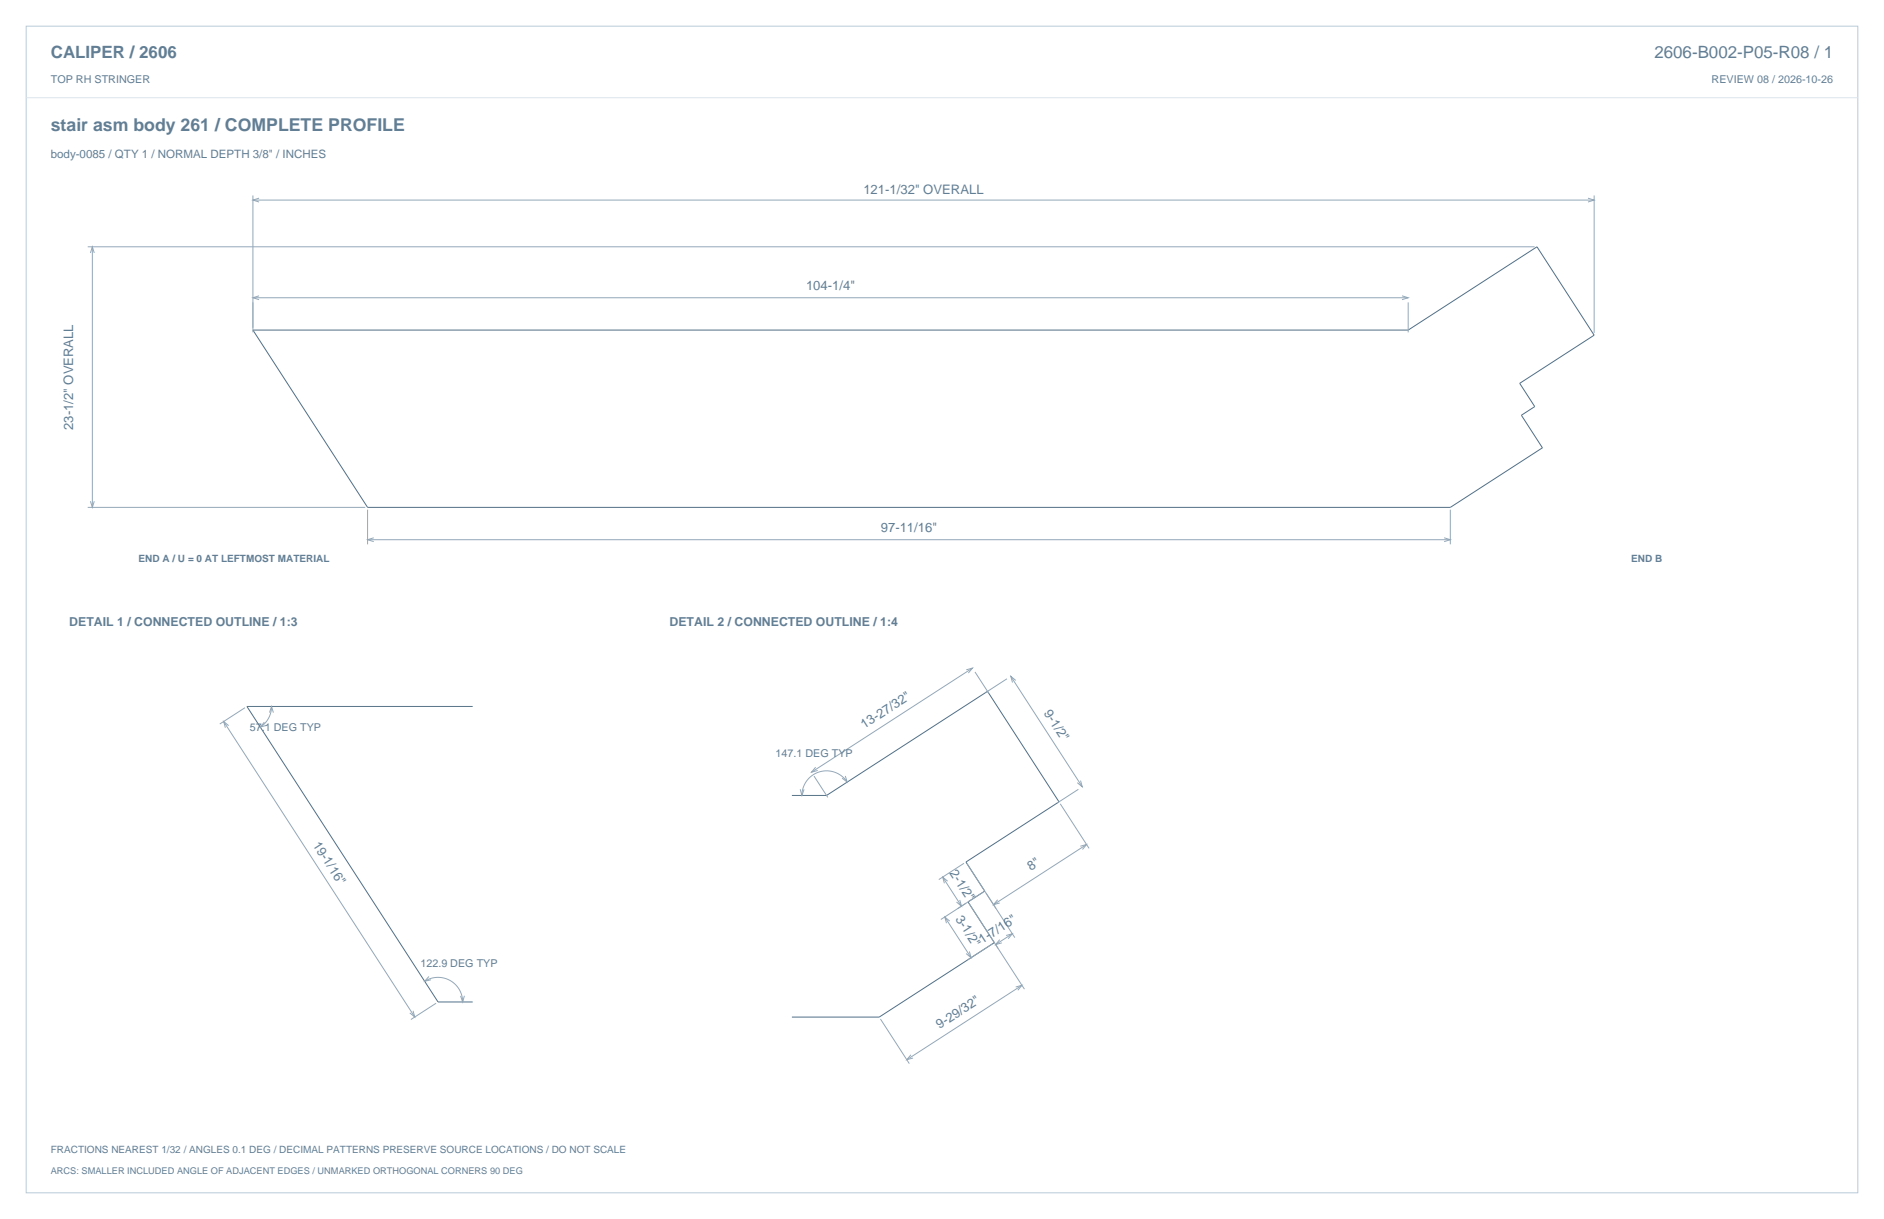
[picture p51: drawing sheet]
<svg xmlns="http://www.w3.org/2000/svg" width="864mm" height="559mm" viewBox="0 0 864 559" stroke-linecap="round" stroke-linejoin="round" font-family="sans-serif">
<defs><g id="words">
<text font-size="8.1" fill="#617e94" x="23" y="60">stair asm body 261 / COMPLETE PROFILE</text>
<g font-size="7.8" fill="#617e94">
<text x="23" y="27">CALIPER / 2606</text>
<text x="758" y="27">2606-B002-P05-R08 / 1</text>
</g>
<g font-size="6" fill="#617e94">
<text x="396" y="89">121-1/32&quot; OVERALL</text>
<text x="369" y="133">104-1/4&quot;</text>
<text x="34" y="197" transform="rotate(-90 34 197)">23-1/2&quot; OVERALL</text>
<text x="404" y="244">97-11/16&quot;</text>
<text x="478" y="327" transform="rotate(57 478 327)">9-1/2&quot;</text>
<text x="396" y="334" transform="rotate(-33 396 334)">13-27/32&quot;</text>
<text x="143" y="387" transform="rotate(57 143 387)">19-1/16&quot;</text>
<text x="435" y="400" transform="rotate(57 435 400)">2-1/2&quot;</text>
<text x="473" y="399" transform="rotate(-33 473 399)">8&quot;</text>
<text x="438" y="421" transform="rotate(57 438 421)">3-1/2&quot;</text>
<text x="450" y="433" transform="rotate(-33 450 433)">1-7/16&quot;</text>
<text x="431" y="472" transform="rotate(-33 431 472)">9-29/32&quot;</text>
</g>
<g font-size="5.6" fill="#617e94">
<text x="32" y="287">DETAIL 1 / CONNECTED OUTLINE / 1:3</text>
<text x="307" y="287">DETAIL 2 / CONNECTED OUTLINE / 1:4</text>
</g>
<text font-size="5.3" fill="#617e94" x="23" y="72">body-0085 / QTY 1 / NORMAL DEPTH 3/8&quot; / INCHES</text>
<g font-size="4.9" fill="#617e94">
<text x="23" y="38">TOP RH STRINGER</text>
<text x="785" y="38">REVIEW 08 / 2026-10-26</text>
<text x="115" y="335">57.1 DEG TYP</text>
<text x="355" y="347">147.1 DEG TYP</text>
<text x="193" y="443">122.9 DEG TYP</text>
</g>
<g font-size="4.6" fill="#617e94">
<text x="63" y="258">END A / U = 0 AT LEFTMOST MATERIAL</text>
<text x="748" y="258">END B</text>
<text x="23" y="528">FRACTIONS NEAREST 1/32 / ANGLES 0.1 DEG / DECIMAL PATTERNS PRESERVE SOURCE LOCATIONS / DO NOT SCALE</text>
</g>
<text font-size="4.2" fill="#617e94" x="23" y="538">ARCS: SMALLER INCLUDED ANGLE OF ADJACENT EDGES / UNMARKED ORTHOGONAL CORNERS 90 DEG</text>
</g></defs>
<path d="M12 12h840v535h-840z" fill="none" stroke="#b8cad8" stroke-width=".46"/>
<path d="M12 45h840" fill="none" stroke="#dbe5ed" stroke-width=".46"/>
<path d="M116 151h529l60-38 26 41-34 22 7 10-7 4 10 15-42 28h-497zM217 324h-104l88 135h16M363 365h16l74-48 32 51-42 27 8 13-7 5 12 19-53 34h-40" fill="none" stroke="#536f85" stroke-width=".46"/>
<g fill="none" stroke="#93a8b9" stroke-width=".46">
<path d="M116 90v62M116 92h615M119 91l-3 1 3 1M728 91l3 1-3 1M731 90v63M40 113h663M41 116l1-3 1 3M42 113v120M116 136h529M119 136h-3l3 1M643 136h2l-2 1M645 139v13"/>
<path d="M40 233h127M41 230l1 3 1-3M168 234v16M665 234v16M168 247h497M171 247h-3l3 1M662 247h3l-3 1M443 307l3-1-2 3M446 306l-74 48M447 308l6 10M462 311l-10 6M463 310l33 51"/>
<path d="M466 312l-3-2 1 3M103 331l87 135M105 333l-2-2v3M112 324l-11 8M121 331l-2 2 3-1M124 327v-3l1 3M124 324l-1 5-4 4M373 356l6 10M374 352l-2 2 3-1M387 356l1 3-2-2M388 359a11 11 0 0 0-12-5 11 11 0 0 0-8 11M495 358l1 3-2-2"/>
<path d="M367 362l1 3 1-3M486 368l13 21M494 362l-9 6M442 396l-12 7M443 396l22 34M495 388l3-1-2 2M498 387l-43 28M432 402l9 13M434 404l-2-2 1 3M440 413l1 2-3-2M444 414l26 39M451 409l-20 12"/>
<path d="M457 412l-2 3 3-1M433 420l12 19M435 422l-2-2 1 3M444 436l1 3-2-2M455 433l-12 7M458 431l-2 2 3-1M461 429l3-1-2 2M464 428l-8 5M195 450a11 11 0 0 1 17 9M197 448l-2 2 3-1M200 460l-12 7M213 456l-1 3-1-2"/>
<path d="M466 452h2l-1 2M468 452l-52 34M189 463l1 3-2-2M404 467l13 21M418 484l-2 2 3-1"/>
</g>
<use href="#words"/>
</svg>
